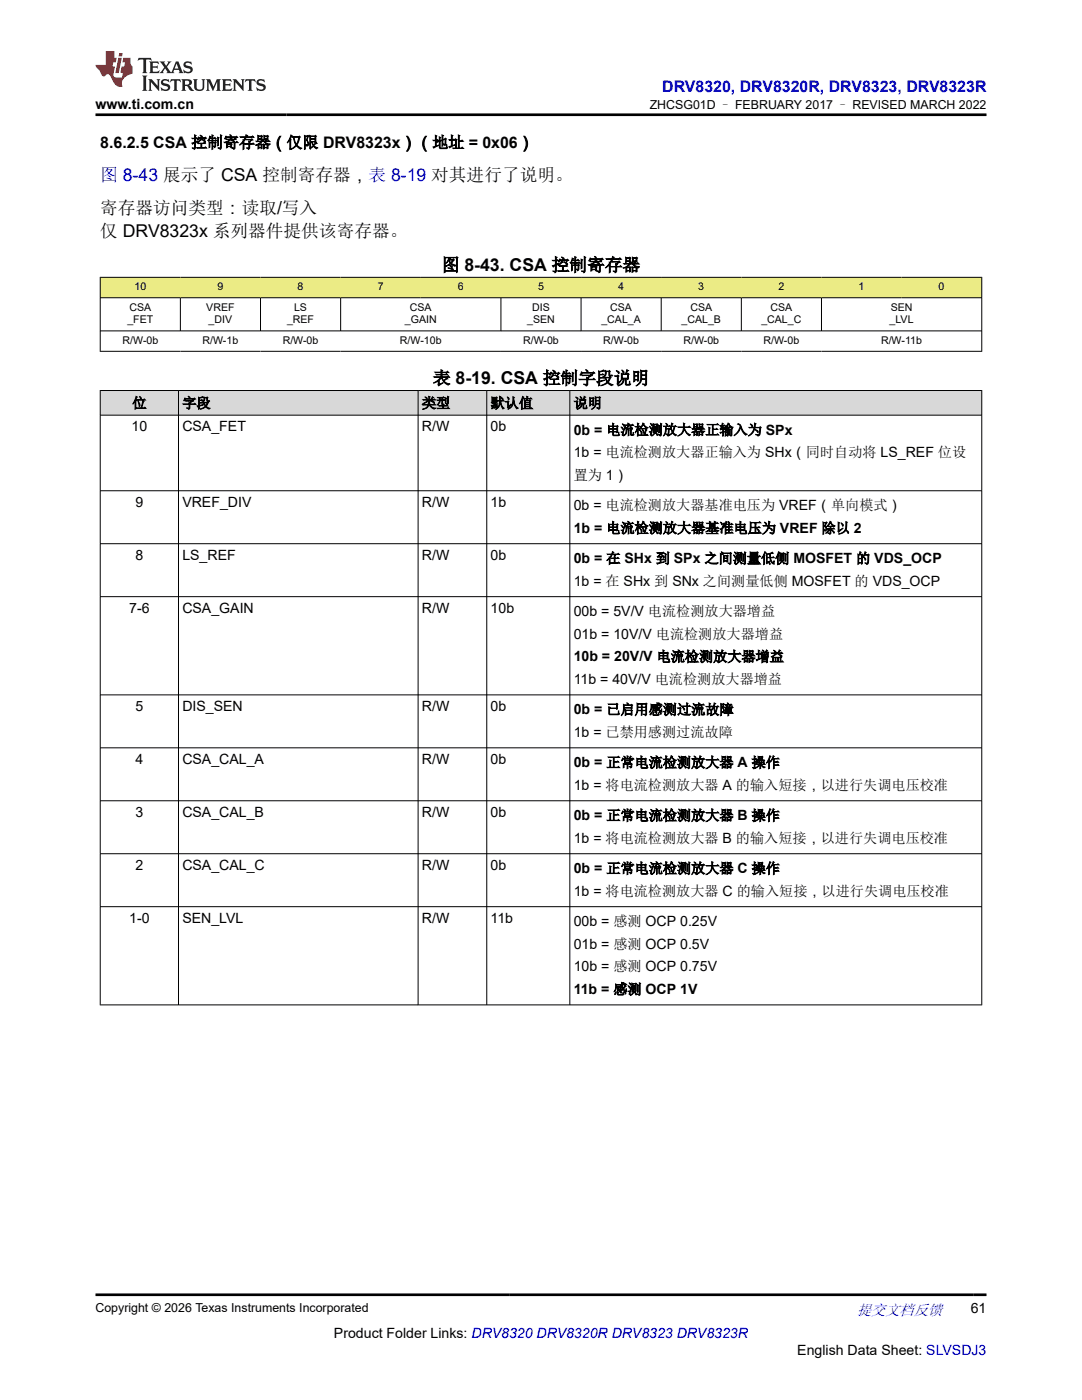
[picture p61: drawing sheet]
<svg xmlns="http://www.w3.org/2000/svg" width="216mm" height="279mm" viewBox="0 0 216 279" stroke-linecap="round" stroke-linejoin="round" font-family="sans-serif">
<defs><g id="words">
<text font-size="3.5" fill="#00f" x="20" y="36.1">图 8-43 展示了 CSA 控制寄存器，表 8-19 对其进行了说明。</text>
<g font-size="3.5">
<text x="20" y="42.8">寄存器访问类型：读取/写入</text>
<text x="20" y="47.4">仅 DRV8323x 系列器件提供该寄存器。</text>
<text x="88.2" y="54.1">图 8-43. CSA 控制寄存器</text>
<text x="86.4" y="76.7">表 8-19. CSA 控制字段说明</text>
</g>
<text font-size="3.2" fill="#00f" x="132.1" y="18.3">DRV8320, DRV8320R, DRV8323, DRV8323R</text>
<text font-size="3.2" x="20" y="29.5">8.6.2.5 CSA 控制寄存器（仅限 DRV8323x）（地址 = 0x06）</text>
<text font-size="3" fill="#00f" x="171" y="262.4">提交文档反馈</text>
<g font-size="2.8">
<text x="19" y="21.7">www.ti.com.cn</text>
<text x="26.4" y="81.4">位</text>
<text x="36.4" y="81.4">字段</text>
<text x="84.2" y="81.4">类型</text>
<text x="97.9" y="81.4">默认值</text>
<text x="114.5" y="81.4">说明</text>
<text x="26.2" y="86">10</text>
<text x="36.4" y="86">CSA_FET</text>
<text x="84.2" y="86">R/W</text>
<text x="97.9" y="86">0b</text>
<text x="114.5" y="86.8">0b = 电流检测放大器正输入为 SPx</text>
<text x="114.5" y="91.3">1b = 电流检测放大器正输入为 SHx（同时自动将 LS_REF 位设</text>
<text x="114.5" y="95.8">置为 1）</text>
<text x="27" y="101.1">9</text>
<text x="36.4" y="101.1">VREF_DIV</text>
<text x="84.2" y="101.1">R/W</text>
<text x="97.9" y="101.1">1b</text>
<text x="114.5" y="101.8">0b = 电流检测放大器基准电压为 VREF（单向模式）</text>
<text x="114.5" y="106.4">1b = 电流检测放大器基准电压为 VREF 除以 2</text>
<text x="27" y="111.7">8</text>
<text x="36.4" y="111.7">LS_REF</text>
<text x="84.2" y="111.7">R/W</text>
<text x="97.9" y="111.7">0b</text>
<text x="114.5" y="112.4">0b = 在 SHx 到 SPx 之间测量低侧 MOSFET 的 VDS_OCP</text>
<text x="114.5" y="116.9">1b = 在 SHx 到 SNx 之间测量低侧 MOSFET 的 VDS_OCP</text>
<text x="25.8" y="122.3">7-6</text>
<text x="36.4" y="122.3">CSA_GAIN</text>
<text x="84.2" y="122.3">R/W</text>
<text x="97.9" y="122.3">10b</text>
<text x="114.5" y="123">00b = 5V/V 电流检测放大器增益</text>
<text x="114.5" y="127.5">01b = 10V/V 电流检测放大器增益</text>
<text x="114.5" y="132">10b = 20V/V 电流检测放大器增益</text>
<text x="114.5" y="136.5">11b = 40V/V 电流检测放大器增益</text>
<text x="27" y="141.9">5</text>
<text x="36.4" y="141.9">DIS_SEN</text>
<text x="84.2" y="141.9">R/W</text>
<text x="97.9" y="141.9">0b</text>
<text x="114.5" y="142.6">0b = 已启用感测过流故障</text>
<text x="114.5" y="147.1">1b = 已禁用感测过流故障</text>
<text x="27" y="152.4">4</text>
<text x="36.4" y="152.4">CSA_CAL_A</text>
<text x="84.2" y="152.4">R/W</text>
<text x="97.9" y="152.4">0b</text>
<text x="114.5" y="153.1">0b = 正常电流检测放大器 A 操作</text>
<text x="114.5" y="157.7">1b = 将电流检测放大器 A 的输入短接，以进行失调电压校准</text>
<text x="27" y="163">3</text>
<text x="36.4" y="163">CSA_CAL_B</text>
<text x="84.2" y="163">R/W</text>
<text x="97.9" y="163">0b</text>
<text x="114.5" y="163.7">0b = 正常电流检测放大器 B 操作</text>
<text x="27" y="173.6">2</text>
<text x="36.4" y="173.6">CSA_CAL_C</text>
<text x="84.2" y="173.6">R/W</text>
<text x="97.9" y="173.6">0b</text>
<text x="114.5" y="168.2">1b = 将电流检测放大器 B 的输入短接，以进行失调电压校准</text>
<text x="114.5" y="174.3">0b = 正常电流检测放大器 C 操作</text>
<text x="114.5" y="178.8">1b = 将电流检测放大器 C 的输入短接，以进行失调电压校准</text>
<text x="25.8" y="184.1">1-0</text>
<text x="36.4" y="184.1">SEN_LVL</text>
<text x="84.2" y="184.1">R/W</text>
<text x="97.9" y="184.1">11b</text>
<text x="114.5" y="184.8">00b = 感测 OCP 0.25V</text>
<text x="114.5" y="189.4">01b = 感测 OCP 0.5V</text>
<text x="114.5" y="193.9">10b = 感测 OCP 0.75V</text>
<text x="114.5" y="198.4">11b = 感测 OCP 1V</text>
<text x="193.7" y="262.1">61</text>
<text x="66.6" y="266.9">Product Folder Links: DRV8320 DRV8320R DRV8323 DRV8323R</text>
<text x="159.1" y="270.3">English Data Sheet: SLVSDJ3</text>
</g>
<g font-size="2.5">
<text x="129.7" y="21.8">ZHCSG01D – FEBRUARY 2017 – REVISED MARCH 2022</text>
<text x="19" y="261.8">Copyright © 2026 Texas Instruments Incorporated</text>
</g>
<g font-size="2.1">
<text x="26.8" y="57.9">10</text>
<text x="43.4" y="57.9">9</text>
<text x="59.4" y="57.9">8</text>
<text x="75.4" y="57.9">7</text>
<text x="91.4" y="57.9">6</text>
<text x="107.4" y="57.9">5</text>
<text x="123.4" y="57.9">4</text>
<text x="139.3" y="57.9">3</text>
<text x="155.3" y="57.9">2</text>
<text x="171.3" y="57.9">1</text>
<text x="187.3" y="57.9">0</text>
<text x="25.4" y="64.5">_FET</text>
<text x="25.8" y="62">CSA</text>
<text x="41.2" y="62">VREF</text>
<text x="41.6" y="64.5">_DIV</text>
<text x="57.3" y="64.5">_REF</text>
<text x="58.7" y="62">LS</text>
<text x="80.8" y="64.5">_GAIN</text>
<text x="81.8" y="62">CSA</text>
<text x="105.2" y="64.5">_SEN</text>
<text x="106.2" y="62">DIS</text>
<text x="120" y="64.5">_CAL_A</text>
<text x="121.8" y="62">CSA</text>
<text x="136" y="64.5">_CAL_B</text>
<text x="137.8" y="62">CSA</text>
<text x="151.9" y="64.5">_CAL_C</text>
<text x="153.7" y="62">CSA</text>
<text x="177.5" y="64.5">_LVL</text>
<text x="177.7" y="62">SEN</text>
<text x="24.5" y="68.6">R/W-0b</text>
<text x="40.4" y="68.6">R/W-1b</text>
<text x="56.4" y="68.6">R/W-0b</text>
<text x="79.8" y="68.6">R/W-10b</text>
<text x="104.4" y="68.6">R/W-0b</text>
<text x="120.4" y="68.6">R/W-0b</text>
<text x="136.4" y="68.6">R/W-0b</text>
<text x="152.4" y="68.6">R/W-0b</text>
<text x="175.8" y="68.6">R/W-11b</text>
</g>
</g></defs>
<g fill="#ebeb85">
<path d="M20 55.3h175.9v4.1h-175.9z" fill-rule="evenodd"/>
<path d="M20.1 55.4h15.9v4h-15.9z" fill-rule="evenodd"/>
<path d="M36 55.4h16v4h-16z" fill-rule="evenodd"/>
<path d="M52 55.4h16v4h-16z" fill-rule="evenodd"/>
<path d="M68 55.4h16v4h-16z" fill-rule="evenodd"/>
<path d="M84 55.4h16v4h-16z" fill-rule="evenodd"/>
<path d="M100 55.4h15.9v4h-15.9z" fill-rule="evenodd"/>
<path d="M115.9 55.4h16v4h-16z" fill-rule="evenodd"/>
<path d="M131.9 55.4h16v4h-16z" fill-rule="evenodd"/>
<path d="M147.9 55.4h16v4h-16z" fill-rule="evenodd"/>
<path d="M163.9 55.4h16v4h-16z" fill-rule="evenodd"/>
<path d="M179.9 55.4h15.9v4h-15.9z" fill-rule="evenodd"/>
</g>
<g fill="none" stroke="#000" stroke-width=".2">
<path d="M19.9 55.3h176.1M19.9 59.4h176.1M20 55.3v14.9M36 59.4v6.7M52 59.4v6.7M68 59.4v6.7M100 59.4v6.7M115.9 59.4v6.7M131.9 59.4v6.7M147.9 59.4v6.7M163.9 59.4v6.7M195.9 55.3v14.9"/>
<path d="M19.9 66h176.1M19.9 70.1h176.1"/>
</g>
<g fill="#d8d8d8">
<path d="M20 77.9h175.9v5h-175.9z" fill-rule="evenodd"/>
<path d="M20.1 78h15.5v4.8h-15.5z" fill-rule="evenodd"/>
<path d="M35.7 78h47.7v4.8h-47.7z" fill-rule="evenodd"/>
<path d="M83.5 78h13.6v4.8h-13.6z" fill-rule="evenodd"/>
<path d="M97.2 78h16.4v4.8h-16.4z" fill-rule="evenodd"/>
<path d="M113.8 78h82v4.8h-82z" fill-rule="evenodd"/>
</g>
<g fill="none" stroke="#000" stroke-width=".2">
<path d="M19.9 77.9h176.1M20 77.9v122.7M35.6 77.9v122.7M83.4 77.9v122.7M97.1 77.9v122.7M113.7 77.9v122.7M195.9 77.9v122.7M19.9 82.9h176.1M19.9 97.9h176.1M19.9 108.5h176.1M19.9 119.1h176.1M19.9 138.7h176.1"/>
<path d="M19.9 149.2h176.1M19.9 159.8h176.1M19.9 170.4h176.1M19.9 180.9h176.1M19.9 200.5h176.1"/>
</g>
<path d="M27.7 11.6l-.2 .5 .5-.2h.6v.1v2.2l-.2 .4h1l-.2-.4v-2.2v-.1h.5l.5 .2-.1-.5zM29.8 12.3l.2 .4v1.5l-.2 .4h1.9l.1-.6a1.08 1.08 0 0 1-1.3 .2v-.7h.6l.4 .2v-.7l-.4 .2h-.6v-.5l.2-.2a1 1 0 0 1 1 .3l-.1-.5zM31.8 12.3l1 1.1-1 1.2h.9l-.2-.2 .4-.8 .5 .8-.2 .2h1.6l-.2-.2 .1-.5h1l.1 .5-.1 .2h.9l-.2-.3-.8-2h-.5l-1 2.2-.8-1.1 .9-1.1h-.8l.2 .2-.5 .6-.3-.6 .1-.2zM35.2 12.7l.4 1h-.8zM36.8 12.4a.65 .65 0 0 0-.2 .7 .65 .65 0 0 0 .6 .5l.7 .1 .1 .3a.79 .79 0 0 1-.7 .4 .79 .79 0 0 1-.7-.5l.1 .7 .2-.1a.93 .93 0 0 0 1.1 .1 .93 .93 0 0 0 .4-1 1.46 1.46 0 0 0-1.2-.6l-.1-.3a1.09 1.09 0 0 1 1.2 .2l-.2-.6-.1 .1-.6-.2zM28.4 15.1l.2 .4v2.2l-.2 .4h1l-.2-.4v-2.2l.2-.4zM29.6 15.8l.2 .4v1.5l-.2 .4h.8l-.3-.4v-1.3l1.7 1.8v-2l.2-.4h-.8l.2 .2 .1 1.1-1.2-1.3zM32.3 15.9a.65 .65 0 0 0-.2 .8 .65 .65 0 0 0 .7 .4l.6 .2 .1 .2a.79 .79 0 0 1-.7 .4 .79 .79 0 0 1-.7-.5l.1 .7 .2-.1a.93 .93 0 0 0 1.1 .1 .93 .93 0 0 0 .4-.9 1.46 1.46 0 0 0-1.2-.6l-.1-.4a1.09 1.09 0 0 1 1.2 .2l-.2-.6-.1 .1-.6-.1zM34.1 15.8l-.1 .6a.63 .63 0 0 1 .7-.3l.1 1.6-.3 .4h1l-.2-.4v-1.6a.66 .66 0 0 1 .8 .3l-.1-.6zM36.2 15.8l.2 .4v1.5l-.2 .4h.9l-.2-.2v-.7h.5l.1 .2a.79 .79 0 0 0 1.2 .6l-1-.9a.61 .61 0 0 0 .6-.6 .61 .61 0 0 0-.5-.7zM36.9 16.1h.2a.47 .47 0 0 1 .5 .1 .47 .47 0 0 1 .1 .5l-.2 .1-.6 .1zM38.5 15.8l.2 .2a2.27 2.27 0 0 0 .4 2 1.04 1.04 0 0 0 1.7-.7v-1.3l.2-.2h-.8l.2 .4v1.1a.6 .6 0 0 1-.6 .6 .6 .6 0 0 1-.6-.6v-1.1l.3-.4zM41.1 15.8l.2 .4v1.5l-.2 .4h.7l-.2-.4v-1.4l.9 1.9 .8-1.9v1.4l-.2 .4h1l-.3-.4v-1.5l.3-.4h-.8l-.7 1.5-.7-1.5zM44.3 15.8l.2 .4v1.5l-.2 .4h1.9l.1-.6a1.09 1.09 0 0 1-1.3 .2v-.7h.6l.4 .2v-.6l-.4 .2h-.6v-.6l.2-.1a1.01 1.01 0 0 1 1 .3l-.1-.6zM46.4 15.8l.3 .4v1.5l-.3 .4h.8l-.2-.4v-1.3l1.6 1.8v-2l.2-.4h-.7l.2 .2v1.1l-1.2-1.3zM49 15.8l-.1 .6a.63 .63 0 0 1 .8-.3v1.6l-.3 .4h1l-.2-.4v-1.6a.66 .66 0 0 1 .8 .3l-.1-.6zM51.4 15.9a.65 .65 0 0 0-.2 .8 .65 .65 0 0 0 .6 .4l.6 .2 .2 .2a.79 .79 0 0 1-.8 .4 .79 .79 0 0 1-.6-.5l.1 .7 .2-.1a.93 .93 0 0 0 1 .1 .93 .93 0 0 0 .5-.9 1.46 1.46 0 0 0-1.3-.6l-.1-.4a1.09 1.09 0 0 1 1.3 .2l-.2-.6-.2 .1-.5-.1z" fill="#231f20"/>
<path d="M21.1 10.2v2.8h-2.1l.1 .3 .9 1a.95 .95 0 0 0 .9 .9 .59 .59 0 0 1 .6-.4 .59 .59 0 0 1 .5 .4l.4 .7a1.59 1.59 0 0 0 2.1 1.4 1.61 1.61 0 0 1 1-2.3l1-.3-.1-1.5a1.59 1.59 0 0 1-.4-1.7h-1.4l-.2 .9h.5l-.1 .9h-.5l-.2 1v.2l.4 .1-.2 .9h-.6a.73 .73 0 0 1-1.1-.7l.3-1.5h-.5l.2-.9h.5l.2-.9h-.5v-1.3zM23.6 11.5l-.6 3.1h.7l.6-3.1zM23.8 10.6l-.1 .6h.7l.1-.6z" fill="#ed1c24"/>
<path d="M19 22.9h177.8M19 258.4h177.8" fill="none" stroke="#000" stroke-width=".53"/>
<use href="#words"/>
</svg>
